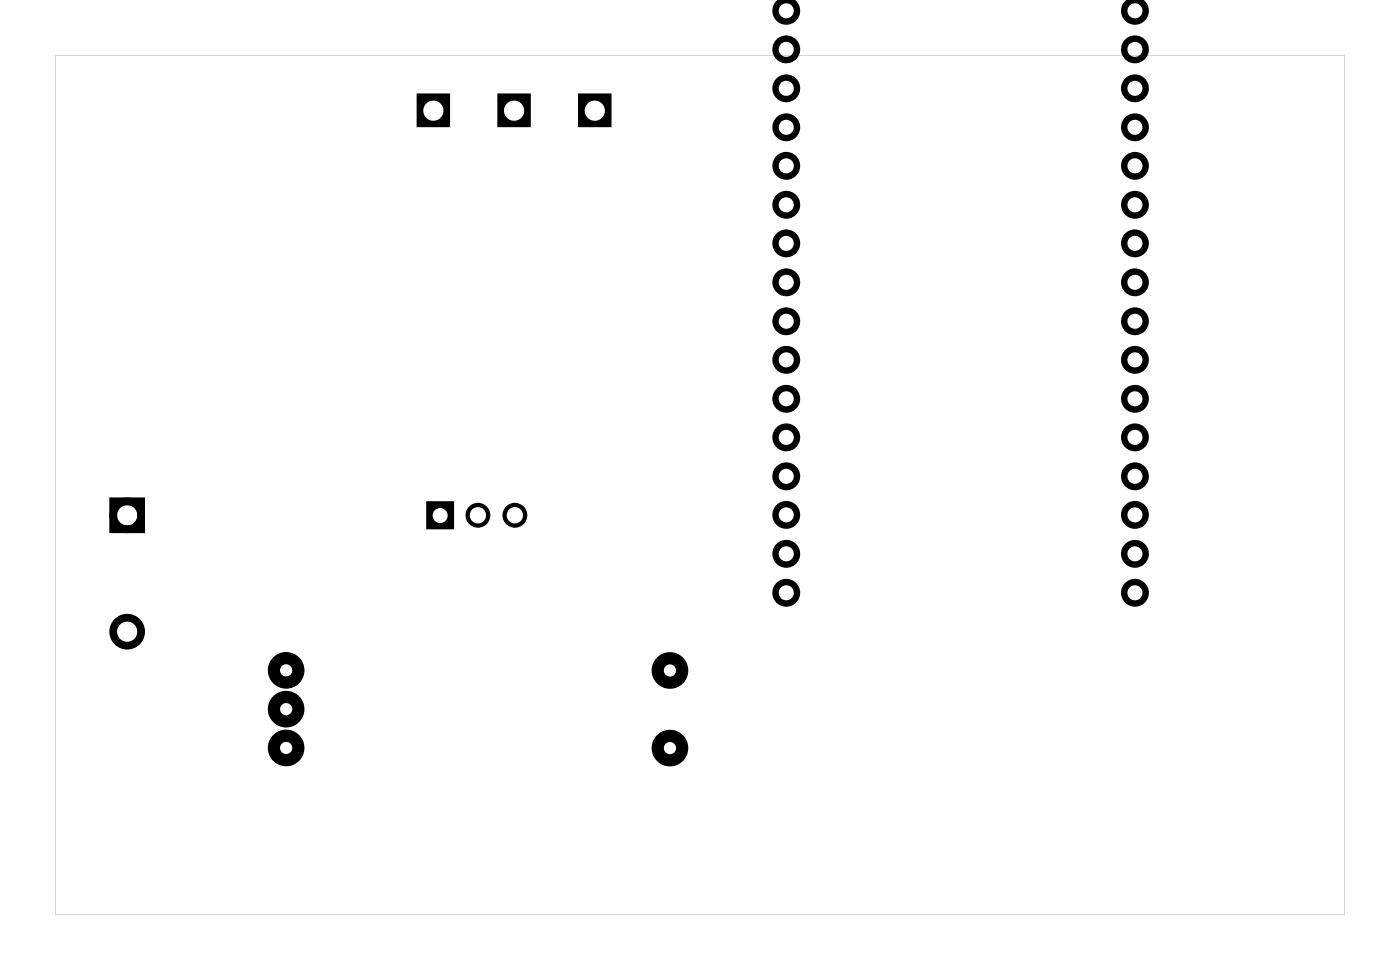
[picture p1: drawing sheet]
<svg xmlns="http://www.w3.org/2000/svg" width="92mm" height="63mm" viewBox="0 0 92 63" stroke-linecap="round" stroke-linejoin="round" font-family="sans-serif">
<g fill="#000">
<path d="M27.7 6.5l-.3 .5v.2h.1h-.1a1.03 1.03 0 0 0 1 1.1 1.03 1.03 0 0 0 1-1.1h-.2h.2a1.03 1.03 0 0 0-.6-.9 1.03 1.03 0 0 0-1.1 .2zM27.9 6.8l.5-.2v-.2v.2a.66 .66 0 0 1 .7 .6 .66 .66 0 0 1-.7 .7v.2v-.2a.66 .66 0 0 1-.6-.4 .66 .66 0 0 1 .1-.7zM27.3 6.1v2.2h2.2v-2.2zM27.5 6.3v.2h1.8v-.2h-.2v1.8h.2v-.1h-1.8v.1h.2v-1.8z"/>
<path d="M33 6.5l-.3 .5v.2h.1h-.1a1.03 1.03 0 0 0 1 1.1 1.03 1.03 0 0 0 1-1.1h-.2h.2a1.03 1.03 0 0 0-.6-.9 1.03 1.03 0 0 0-1.1 .2zM33.2 6.8l.5-.2v-.2v.2a.66 .66 0 0 1 .6 .6 .66 .66 0 0 1-.6 .7v.2v-.2a.66 .66 0 0 1-.6-.4 .66 .66 0 0 1 .1-.7zM32.6 6.1v2.2h2.2v-2.2zM32.8 6.3v.2h1.8v-.2h-.2v1.8h.2v-.1h-1.8v.1h.1v-1.8z"/>
<path d="M38.2 6.5l-.2 .5-.1 .2h.2h-.2a1.03 1.03 0 0 0 1.1 1.1 1.03 1.03 0 0 0 1-1.1h-.2h.2a1.03 1.03 0 0 0-.6-.9 1.03 1.03 0 0 0-1.2 .2zM38.5 6.8l.5-.2v-.2v.2a.66 .66 0 0 1 .6 .6 .66 .66 0 0 1-.6 .7v.2v-.2a.66 .66 0 0 1-.6-.4 .66 .66 0 0 1 .1-.7zM37.9 6.1v2.2h2.2v-2.2zM38.1 6.3v.2h1.8v-.2h-.2v1.8h.2v-.1h-1.8v.1h.1v-1.8z"/>
<path d="M3.6 3.6v56.3h84.5v-56.3zM3.6 3.6h84.5v56.3h-84.5z"/>
<path d="M28.2 33.1l-.2 .7h.2h-.2a.86 .86 0 0 0 .8 .8 .86 .86 0 0 0 .9-.8h-.2h.2a.86 .86 0 0 0-.5-.8 .86 .86 0 0 0-1 .1zM28.3 33.7a.5 .5 0 0 1 1 0 .5 .5 0 0 1-1 0zM27.9 32.8v1.9h1.9v-1.9zM28.1 33v.2h1.5v-.2h-.2v1.5h.2v-.2h-1.5v.2h.2v-1.5z"/>
<path d="M30.5 33.7a.81 .81 0 0 0 1.6 0 .81 .81 0 0 0-1.6 0zM30.8 33.7a.53 .53 0 0 1 1 0 .53 .53 0 0 1-1 0z"/>
<path d="M32.9 33.7a.81 .81 0 0 0 1.6 0 .81 .81 0 0 0-1.6 0zM33.2 33.7a.55 .55 0 0 1 1.1 0 .55 .55 0 0 1-1.1 0z"/>
</g>
<g fill="none" stroke="#000" stroke-width=".42">
<circle cx="51.5" cy="18.5" r=".7"/>
<circle cx="51.5" cy="13.4" r=".7"/>
<circle cx="51.5" cy="15.9" r=".7"/>
<circle cx="51.5" cy=".7" r=".7"/>
<circle cx="51.5" cy="5.8" r=".7"/>
<circle cx="51.5" cy="3.2" r=".7"/>
<circle cx="51.5" cy="10.9" r=".7"/>
<circle cx="51.5" cy="8.3" r=".7"/>
<circle cx="74.4" cy="18.5" r=".7"/>
<circle cx="74.4" cy="15.9" r=".7"/>
<circle cx="74.4" cy="13.4" r=".7"/>
<circle cx="74.4" cy=".7" r=".7"/>
<circle cx="74.4" cy="10.9" r=".7"/>
<circle cx="74.4" cy="3.2" r=".7"/>
<circle cx="74.4" cy="5.8" r=".7"/>
<circle cx="74.4" cy="8.3" r=".7"/>
<circle cx="51.5" cy="23.6" r=".7"/>
<circle cx="51.5" cy="26.1" r=".7"/>
<circle cx="51.5" cy="33.7" r=".7"/>
<circle cx="51.5" cy="21" r=".7"/>
<circle cx="51.5" cy="31.2" r=".7"/>
<circle cx="51.5" cy="28.6" r=".7"/>
<circle cx="51.5" cy="38.8" r=".7"/>
<circle cx="51.5" cy="36.3" r=".7"/>
<circle cx="74.4" cy="33.7" r=".7"/>
<circle cx="74.4" cy="21" r=".7"/>
<circle cx="74.4" cy="23.6" r=".7"/>
<circle cx="74.4" cy="28.6" r=".7"/>
<circle cx="74.4" cy="31.2" r=".7"/>
<circle cx="74.4" cy="26.1" r=".7"/>
<circle cx="74.4" cy="36.3" r=".7"/>
<circle cx="74.4" cy="38.8" r=".7"/>
</g>
<g fill="none" stroke="#000" stroke-width=".8" stroke-linecap="butt">
<circle cx="18.7" cy="43.9" r=".8"/>
<circle cx="18.7" cy="49" r=".8"/>
<circle cx="18.7" cy="46.4" r=".8"/>
<circle cx="43.9" cy="43.9" r=".8"/>
<circle cx="43.9" cy="49" r=".8"/>
</g>
<g fill="none" stroke="#000" stroke-width=".51">
<path d="M7.4 32.8h1.8v1.8h-1.8z"/>
<circle cx="8.3" cy="33.7" r=".91"/>
<circle cx="8.3" cy="41.4" r=".91"/>
</g>
</svg>
